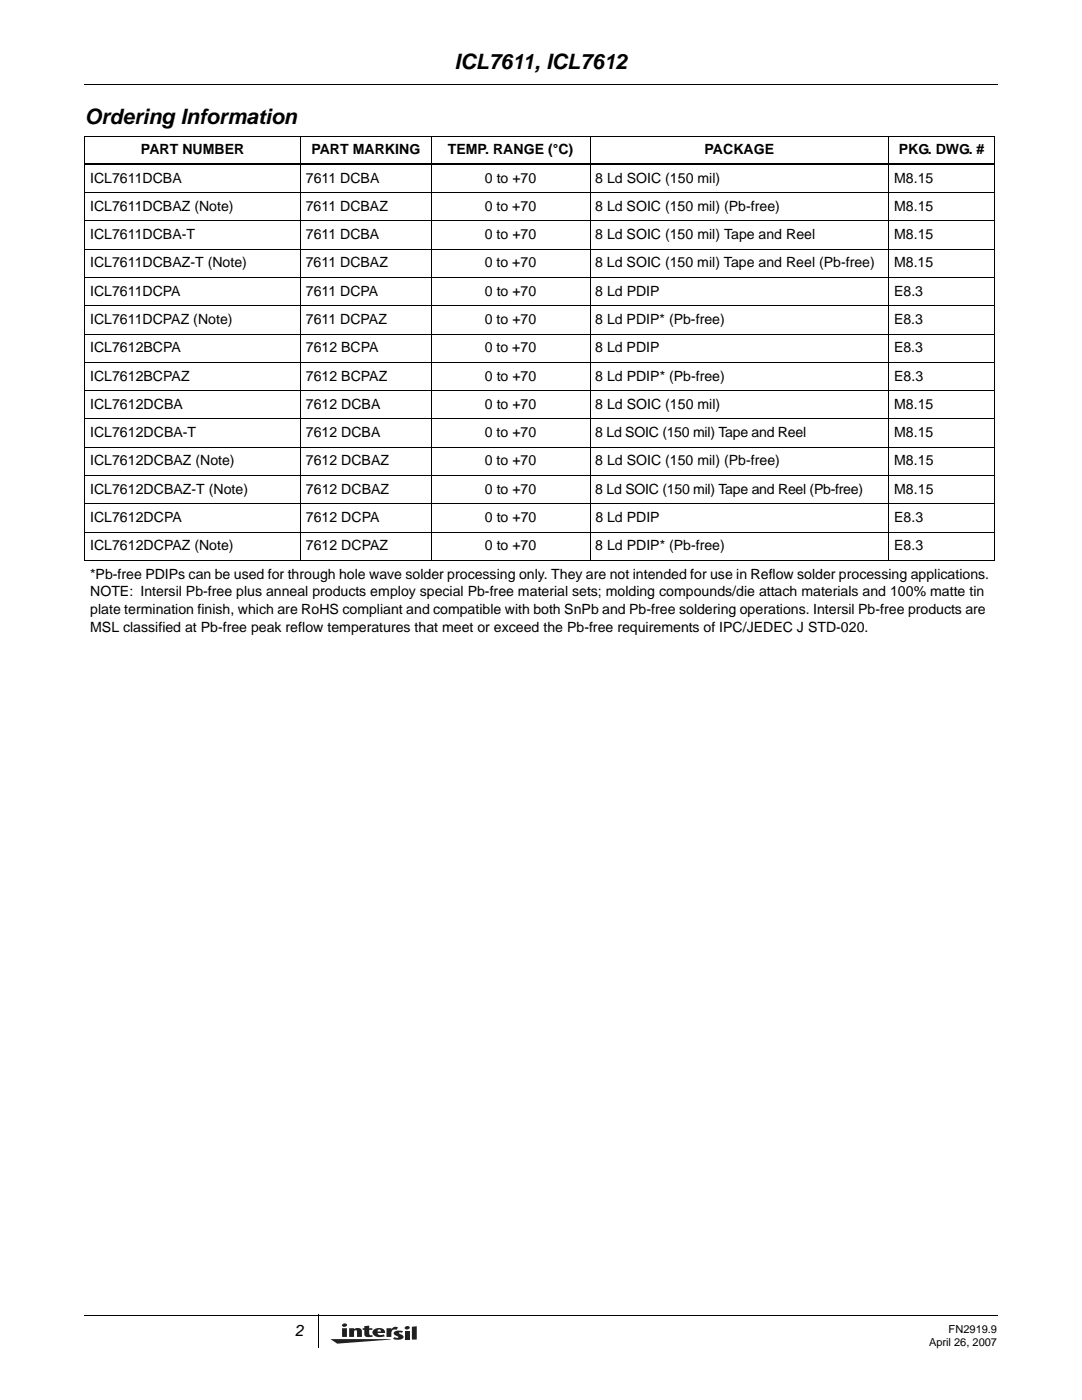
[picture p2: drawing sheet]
<svg xmlns="http://www.w3.org/2000/svg" width="216mm" height="279mm" viewBox="0 0 216 279" stroke-linecap="round" stroke-linejoin="round" font-family="sans-serif">
<defs><g id="words">
<g font-size="4.2">
<text x="90.7" y="13.8">ICL7611, ICL7612</text>
<text x="16.9" y="24.7">Ordering Information</text>
</g>
<text font-size="3.2" x="58.9" y="266.5">2</text>
<g font-size="2.8">
<text x="28.1" y="30.8">PART NUMBER</text>
<text x="62.1" y="30.8">PART MARKING</text>
<text x="89.4" y="30.8">TEMP. RANGE (°C)</text>
<text x="140.6" y="30.8">PACKAGE</text>
<text x="179.4" y="30.8">PKG. DWG. #</text>
<text x="18" y="36.4">ICL7611DCBA</text>
<text x="61" y="36.4">7611 DCBA</text>
<text x="96.8" y="36.4">0 to +70</text>
<text x="118.8" y="36.4">8 Ld SOIC (150 mil)</text>
<text x="178.4" y="36.4">M8.15</text>
<text x="18" y="42.1">ICL7611DCBAZ (Note)</text>
<text x="18" y="47.7">ICL7611DCBA-T</text>
<text x="61" y="42.1">7611 DCBAZ</text>
<text x="61" y="47.7">7611 DCBA</text>
<text x="96.7" y="42.1">0 to +70</text>
<text x="96.7" y="47.7">0 to +70</text>
<text x="118.8" y="42.1">8 Ld SOIC (150 mil) (Pb-free)</text>
<text x="118.8" y="47.7">8 Ld SOIC (150 mil) Tape and Reel</text>
<text x="178.4" y="47.7">M8.15</text>
<text x="178.4" y="42.1">M8.15</text>
<text x="18" y="53.4">ICL7611DCBAZ-T (Note)</text>
<text x="61" y="53.4">7611 DCBAZ</text>
<text x="96.7" y="53.4">0 to +70</text>
<text x="118.8" y="53.4">8 Ld SOIC (150 mil) Tape and Reel (Pb-free)</text>
<text x="178.4" y="53.4">M8.15</text>
<text x="18" y="59">ICL7611DCPA</text>
<text x="61" y="59">7611 DCPA</text>
<text x="96.8" y="59">0 to +70</text>
<text x="118.8" y="59">8 Ld PDIP</text>
<text x="178.4" y="59">E8.3</text>
<text x="18" y="64.7">ICL7611DCPAZ (Note)</text>
<text x="61" y="64.7">7611 DCPAZ</text>
<text x="96.8" y="64.7">0 to +70</text>
<text x="118.8" y="64.7">8 Ld PDIP* (Pb-free)</text>
<text x="178.4" y="64.7">E8.3</text>
<text x="18" y="70.3">ICL7612BCPA</text>
<text x="61" y="70.3">7612 BCPA</text>
<text x="96.7" y="70.3">0 to +70</text>
<text x="118.8" y="70.3">8 Ld PDIP</text>
<text x="178.4" y="70.3">E8.3</text>
<text x="18" y="76">ICL7612BCPAZ</text>
<text x="61" y="76">7612 BCPAZ</text>
<text x="96.8" y="76">0 to +70</text>
<text x="118.8" y="76">8 Ld PDIP* (Pb-free)</text>
<text x="178.4" y="76">E8.3</text>
<text x="18" y="81.6">ICL7612DCBA</text>
<text x="61" y="81.6">7612 DCBA</text>
<text x="96.8" y="81.6">0 to +70</text>
<text x="118.8" y="81.6">8 Ld SOIC (150 mil)</text>
<text x="178.4" y="81.6">M8.15</text>
<text x="18" y="87.2">ICL7612DCBA-T</text>
<text x="61" y="87.2">7612 DCBA</text>
<text x="96.8" y="87.2">0 to +70</text>
<text x="118.8" y="87.2">8 Ld SOIC (150 mil) Tape and Reel</text>
<text x="178.4" y="87.2">M8.15</text>
<text x="18" y="92.9">ICL7612DCBAZ (Note)</text>
<text x="61" y="92.9">7612 DCBAZ</text>
<text x="96.8" y="92.9">0 to +70</text>
<text x="118.8" y="92.9">8 Ld SOIC (150 mil) (Pb-free)</text>
<text x="178.4" y="92.9">M8.15</text>
<text x="18" y="98.5">ICL7612DCBAZ-T (Note)</text>
<text x="61" y="98.5">7612 DCBAZ</text>
<text x="96.8" y="98.5">0 to +70</text>
<text x="118.8" y="98.5">8 Ld SOIC (150 mil) Tape and Reel (Pb-free)</text>
<text x="178.4" y="98.5">M8.15</text>
<text x="18" y="104.2">ICL7612DCPA</text>
<text x="61" y="104.2">7612 DCPA</text>
<text x="96.8" y="104.2">0 to +70</text>
<text x="118.8" y="104.2">8 Ld PDIP</text>
<text x="178.4" y="104.2">E8.3</text>
<text x="18" y="109.8">ICL7612DCPAZ (Note)</text>
<text x="61" y="109.8">7612 DCPAZ</text>
<text x="96.8" y="109.8">0 to +70</text>
<text x="118.8" y="109.8">8 Ld PDIP* (Pb-free)</text>
<text x="178.4" y="109.8">E8.3</text>
<text x="18" y="115.5">*Pb-free PDIPs can be used for through hole wave solder processing only. They are not intended for use in Reflow solder processing applications.</text>
<text x="18" y="119">NOTE: Intersil Pb-free plus anneal products employ special Pb-free material sets; molding compounds/die attach materials and 100% matte tin</text>
<text x="18" y="122.5">plate termination finish, which are RoHS compliant and compatible with both SnPb and Pb-free soldering operations. Intersil Pb-free products are</text>
<text x="18" y="126.1">MSL classified at Pb-free peak reflow temperatures that meet or exceed the Pb-free requirements of IPC/JEDEC J STD-020.</text>
</g>
<g font-size="2.2">
<text x="185.4" y="268.6">April 26, 2007</text>
<text x="189.3" y="266.1">FN2919.9</text>
</g>
</g></defs>
<path d="M16.8 16.8l.1 .2zM16.8 262.4l.1 .2zM63.4 262.4l.2 .1z" fill="#000"/>
<path d="M16.9 16.9h182.2M16.9 262.5h182.2M63.5 262.5v6.4" fill="none" stroke="#000" stroke-width=".2"/>
<path d="M65.9 264.1h17.3v4.1h-17.3z" fill="#fff"/>
<g fill="#231f20">
<path d="M80.8 264.8a.55 .55 0 0 1 1 .2 .55 .55 0 0 1-.5 .3 .55 .55 0 0 1-.6-.3z"/>
<path d="M65.9 267.2l12.2 .1-10.8 .9z"/>
<path d="M77.1 265.1h1v.2a.93 .93 0 0 1 1.3-.4l-.3 .5a.67 .67 0 0 0-.7 0 .67 .67 0 0 0-.3 .7v.7h-1z"/>
<path d="M69.7 265.1h.9v.2a.96 .96 0 0 1 1.6 .4v1.1h-1v-1.1l-.2-.2-.3 .2-.1 1.1h-.9z"/>
<path d="M72.7 264.7l1-.1v.5h.6v.3h-.6v.9l.3 .2 .3-.1 .1 .3-.6 .1a.87 .87 0 0 1-1.1-.5v-.9h-.3v-.3h.3z"/>
<path d="M80.8 265.6h.9v1.7h-.9z"/>
<path d="M82.2 264.8l1-.1v2.6h-1z"/>
<path d="M78.7 265.8l.6-.2 1.1 .1-.2 .3-.5-.1v.3a.74 .74 0 0 1 .8 .8 1.93 1.93 0 0 1-2.1 .2l.3-.3a.57 .57 0 0 0 .8 0l-.8-.5a.38 .38 0 0 1 0-.6z"/>
<path d="M68.3 265.1v1.7h.9v-1.7zM68.3 264.3l-.1 .2a.5 .5 0 0 0 .6 .3 .5 .5 0 0 0 .4-.5 .64 .64 0 0 0-.9 0z"/>
<path d="M74.5 265.4a.86 .86 0 0 0-.1 .9 .86 .86 0 0 0 .8 .5l1.6-.1-.3-.4-.3 .1a.61 .61 0 0 1-.9-.4h1.5a.93 .93 0 0 0-1.1-1l-.5 .1zM75.5 265.4h.4l.1 .3h-.7z"/>
</g>
<g fill="none" stroke="#000" stroke-width=".2">
<path d="M16.9 27.2h181.6M16.9 38.4h181.6M16.9 27.2v84.6M60 27.1v84.8M86 27.1v84.8M117.7 27.1v84.8M177.4 27.1v84.8M198.5 27.2v84.6M16.9 44.1h181.6M16.9 49.7h181.6M16.9 55.4h181.6M16.9 61h181.6"/>
<path d="M16.9 66.7h181.6M16.9 72.3h181.6M16.9 78h181.6M16.9 83.6h181.6M16.9 89.3h181.6M16.9 94.9h181.6M16.9 100.5h181.6M16.9 106.2h181.6M16.9 111.8h181.6"/>
</g>
<path d="M16.9 32.8h181.6" fill="none" stroke="#000" stroke-width=".36"/>
<use href="#words"/>
</svg>
